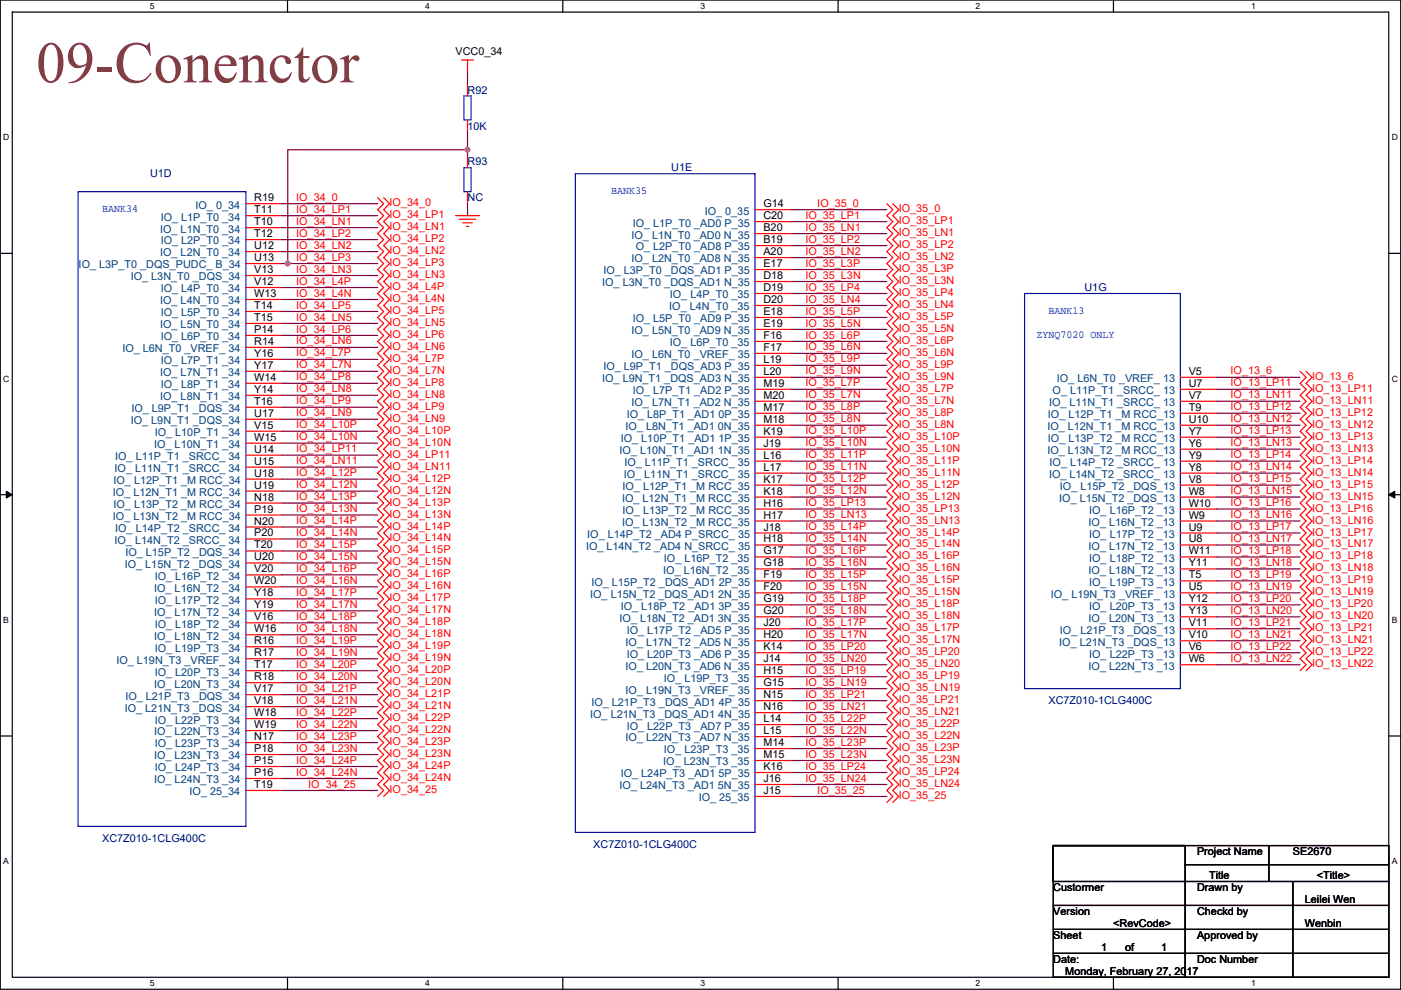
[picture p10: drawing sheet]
<svg xmlns="http://www.w3.org/2000/svg" width="297mm" height="210mm" viewBox="0 0 297 210" stroke-linecap="round" stroke-linejoin="round" font-family="sans-serif">
<defs><g id="words">
<text font-size="12.4" fill="#804040" x="7.7" y="17.5">09-Conenctor</text>
<g font-size="2.3">
<text x="96.6" y="11.7">VCC0_34</text>
<text x="53.9" y="45.2">T11</text>
<text x="53.9" y="47.8">T10</text>
<text x="53.9" y="42.7">R19</text>
<text x="161.9" y="43.9">G14</text>
<text x="161.9" y="46.5">C20</text>
<text x="53.9" y="50.3">T12</text>
<text x="53.9" y="52.8">U12</text>
<text x="161.9" y="49">B20</text>
<text x="161.9" y="51.6">B19</text>
<text x="53.9" y="57.9">V13</text>
<text x="53.9" y="55.4">U13</text>
<text x="161.9" y="54.1">A20</text>
<text x="161.9" y="56.6">E17</text>
<text x="161.9" y="59.2">D18</text>
<text x="53.9" y="60.5">V12</text>
<text x="53.9" y="65.5">T14</text>
<text x="53.9" y="63">W13</text>
<text x="161.9" y="61.7">D19</text>
<text x="161.9" y="64.3">D20</text>
<text x="53.9" y="70.6">P14</text>
<text x="53.9" y="68.1">T15</text>
<text x="161.9" y="69.3">E19</text>
<text x="161.9" y="71.9">F16</text>
<text x="161.9" y="66.8">E18</text>
<text x="53.9" y="73.2">R14</text>
<text x="53.9" y="75.7">Y16</text>
<text x="161.9" y="74.4">F17</text>
<text x="161.9" y="77">L19</text>
<text x="53.9" y="80.8">W14</text>
<text x="53.9" y="78.2">Y17</text>
<text x="53.9" y="83.3">Y14</text>
<text x="161.9" y="79.5">L20</text>
<text x="161.9" y="82">M19</text>
<text x="252" y="79.5">V5</text>
<text x="252" y="82">U7</text>
<text x="53.9" y="88.4">U17</text>
<text x="53.9" y="85.9">T16</text>
<text x="161.9" y="87.1">M17</text>
<text x="161.9" y="84.6">M20</text>
<text x="161.9" y="89.7">M18</text>
<text x="252" y="84.6">V7</text>
<text x="252" y="87.1">T9</text>
<text x="252" y="89.7">U10</text>
<text x="53.9" y="90.9">V15</text>
<text x="53.9" y="93.5">W15</text>
<text x="161.9" y="94.7">J19</text>
<text x="161.9" y="92.2">K19</text>
<text x="252" y="92.2">Y7</text>
<text x="252" y="94.7">Y6</text>
<text x="53.9" y="96">U14</text>
<text x="53.9" y="98.6">U15</text>
<text x="53.9" y="101.1">U18</text>
<text x="161.9" y="97.3">L16</text>
<text x="161.9" y="99.8">L17</text>
<text x="252" y="97.3">Y9</text>
<text x="252" y="99.8">Y8</text>
<text x="53.9" y="103.6">U19</text>
<text x="53.9" y="106.2">N18</text>
<text x="161.9" y="104.9">K18</text>
<text x="161.9" y="102.4">K17</text>
<text x="161.9" y="107.4">H16</text>
<text x="252" y="102.4">V8</text>
<text x="252" y="104.9">W8</text>
<text x="252" y="107.4">W10</text>
<text x="53.9" y="111.3">N20</text>
<text x="53.9" y="108.7">P19</text>
<text x="53.9" y="113.8">P20</text>
<text x="161.9" y="110">H17</text>
<text x="161.9" y="112.5">J18</text>
<text x="252" y="112.5">U9</text>
<text x="252" y="110">W9</text>
<text x="53.9" y="116.3">T20</text>
<text x="53.9" y="118.9">U20</text>
<text x="161.9" y="115.1">H18</text>
<text x="161.9" y="117.6">G17</text>
<text x="252" y="117.6">W11</text>
<text x="252" y="115.1">U8</text>
<text x="53.9" y="121.4">V20</text>
<text x="53.9" y="124">W20</text>
<text x="161.9" y="122.7">F19</text>
<text x="161.9" y="125.2">F20</text>
<text x="161.9" y="120.1">G18</text>
<text x="252" y="125.2">U5</text>
<text x="252" y="122.7">T5</text>
<text x="252" y="120.1">Y11</text>
<text x="53.9" y="126.5">Y18</text>
<text x="53.9" y="131.6">V16</text>
<text x="53.9" y="129">Y19</text>
<text x="161.9" y="130.3">G20</text>
<text x="161.9" y="127.8">G19</text>
<text x="252" y="127.8">Y12</text>
<text x="252" y="130.3">Y13</text>
<text x="53.9" y="136.7">R16</text>
<text x="53.9" y="134.1">W16</text>
<text x="161.9" y="132.8">J20</text>
<text x="161.9" y="137.9">K14</text>
<text x="161.9" y="135.4">H20</text>
<text x="252" y="132.8">V11</text>
<text x="252" y="135.4">V10</text>
<text x="252" y="137.9">V6</text>
<text x="53.9" y="139.2">R17</text>
<text x="53.9" y="141.7">T17</text>
<text x="161.9" y="140.5">J14</text>
<text x="161.9" y="143">H15</text>
<text x="252" y="140.5">W6</text>
<text x="53.9" y="146.8">V17</text>
<text x="53.9" y="149.4">V18</text>
<text x="53.9" y="144.3">R18</text>
<text x="161.9" y="148.1">N15</text>
<text x="161.9" y="145.5">G15</text>
<text x="53.9" y="151.9">W18</text>
<text x="53.9" y="154.4">W19</text>
<text x="161.9" y="153.2">L14</text>
<text x="161.9" y="150.6">N16</text>
<text x="161.9" y="155.7">L15</text>
<text x="53.9" y="157">N17</text>
<text x="53.9" y="159.5">P18</text>
<text x="161.9" y="158.2">M14</text>
<text x="161.9" y="160.8">M15</text>
<text x="53.9" y="162.1">P15</text>
<text x="53.9" y="164.6">P16</text>
<text x="53.9" y="167.1">T19</text>
<text x="161.9" y="165.9">J16</text>
<text x="161.9" y="163.3">K16</text>
<text x="161.9" y="168.4">J15</text>
<text x="253.8" y="181.4">Project Name</text>
<text x="274.1" y="181.4">SE2670</text>
<text x="223.3" y="189">Custormer</text>
<text x="253.8" y="189">Drawn by</text>
<text x="256.3" y="186.5">Title</text>
<text x="276.7" y="191.6">Leilei Wen</text>
<text x="279.2" y="186.5">&lt;Title&gt;</text>
<text x="223.3" y="194.1">Version</text>
<text x="236" y="196.6">&lt;RevCode&gt;</text>
<text x="253.8" y="194.1">Checkd by</text>
<text x="276.7" y="196.6">Wenbin</text>
<text x="223.3" y="199.2">Sheet</text>
<text x="233.5" y="201.7">1</text>
<text x="238.6" y="201.7">of</text>
<text x="246.2" y="201.7">1</text>
<text x="253.8" y="199.2">Approved by</text>
<text x="223.3" y="204.3">Date:</text>
<text x="225.9" y="206.8">Monday, February 27, 2017</text>
<text x="253.8" y="204.3">Doc Number</text>
</g>
<g font-size="2.3" fill="#000080">
<text x="99.1" y="19.9">R92</text>
<text x="99.1" y="27.5">10K</text>
<text x="99.1" y="35.1">R93</text>
<text x="31.8" y="37.6">U1D</text>
<text x="142.3" y="36.4">U1E</text>
<text x="99.1" y="42.7">NC</text>
<text x="229.9" y="61.8">U1G</text>
<text x="222.3" y="149.4">XC7Z010-1CLG400C</text>
<text x="21.7" y="178.6">XC7Z010-1CLG400C</text>
<text x="125.8" y="179.9">XC7Z010-1CLG400C</text>
</g>
<g font-size="2.3" fill="#00f">
<text x="129.6" y="41.2">BANK35</text>
<text x="21.7" y="45">BANK34</text>
<text x="219.8" y="71.7">ZYNQ7020 ONLY</text>
<text x="222.3" y="66.6">BANK13</text>
</g>
<g font-size="2.3" fill="#004080">
<text x="34.1" y="46.8">IO_ L1P_T0 _34</text>
<text x="41.5" y="44.2">IO_ 0_34</text>
<text x="149.4" y="45.5">IO_ 0_35</text>
<text x="33.9" y="49.3">IO_ L1N_T0 _34</text>
<text x="34.1" y="51.9">IO_ L2P_T0 _34</text>
<text x="133.9" y="50.6">IO_ L1N_T0 _AD0 N_35</text>
<text x="134.2" y="48">IO_ L1P_T0 _AD0 P_35</text>
<text x="134.8" y="53.1">O_ L2P_T0 _AD8 P_35</text>
<text x="16.7" y="56.9">IO_ L3P_T0 _DQS_PUDC_ B_34</text>
<text x="27.7" y="59.5">IO_ L3N_T0 _DQS_34</text>
<text x="33.9" y="54.4">IO_ L2N_T0 _34</text>
<text x="127.9" y="58.2">IO_ L3P_T0 _DQS_AD1 P_35</text>
<text x="133.9" y="55.7">IO_ L2N_T0 _AD8 N_35</text>
<text x="33.9" y="64.6">IO_ L4N_T0 _34</text>
<text x="34.1" y="62">IO_ L4P_T0 _34</text>
<text x="127.7" y="60.7">IO_ L3N_T0 _DQS_AD1 N_35</text>
<text x="141.9" y="65.8">IO_ L4N_T0 _35</text>
<text x="142" y="63.3">IO_ L4P_T0 _35</text>
<text x="33.9" y="69.6">IO_ L5N_T0 _34</text>
<text x="34.1" y="67.1">IO_ L5P_T0 _34</text>
<text x="133.9" y="70.9">IO_ L5N_T0 _AD9 N_35</text>
<text x="134.2" y="68.4">IO_ L5P_T0 _AD9 P_35</text>
<text x="25.9" y="74.7">IO_ L6N_T0 _VREF_ 34</text>
<text x="34.1" y="72.2">IO_ L6P_T0 _34</text>
<text x="34.1" y="77.3">IO_ L7P_T1 _34</text>
<text x="133.9" y="76">IO_ L6N_T0 _VREF_ 35</text>
<text x="142" y="73.4">IO_ L6P_T0 _35</text>
<text x="33.9" y="79.8">IO_ L7N_T1 _34</text>
<text x="34.1" y="82.3">IO_ L8P_T1 _34</text>
<text x="127.7" y="81.1">IO_ L9N_T1 _DQS_AD3 N_35</text>
<text x="127.9" y="78.5">IO_ L9P_T1 _DQS_AD3 P_35</text>
<text x="134.2" y="83.6">IO_ L7P_T1 _AD2 P_35</text>
<text x="223.2" y="83.6">O_ L11P_T1 _SRCC_ 13</text>
<text x="224.1" y="81.1">IO_ L6N_T0 _VREF_ 13</text>
<text x="27.7" y="90">IO_ L9N_T1 _DQS_34</text>
<text x="27.9" y="87.4">IO_ L9P_T1 _DQS_34</text>
<text x="33.9" y="84.9">IO_ L8N_T1 _34</text>
<text x="132.9" y="88.7">IO_ L8P_T1 _AD1 0P_35</text>
<text x="133.9" y="86.1">IO_ L7N_T1 _AD2 N_35</text>
<text x="222.2" y="88.7">IO_ L12P_T1 _M RCC_13</text>
<text x="222.4" y="86.1">IO_ L11N_T1 _SRCC_ 13</text>
<text x="32.7" y="95">IO_ L10N_T1 _34</text>
<text x="32.8" y="92.5">IO_ L10P_T1 _34</text>
<text x="131.6" y="93.8">IO_ L10P_T1 _AD1 1P_35</text>
<text x="132.6" y="91.2">IO_ L8N_T1 _AD1 0N_35</text>
<text x="222.1" y="91.2">IO_ L12N_T1 _M RCC_13</text>
<text x="222.2" y="93.8">IO_ L13P_T2 _M RCC_13</text>
<text x="24.3" y="100.1">IO_ L11N_T1 _SRCC_ 34</text>
<text x="24.4" y="97.6">IO_ L11P_T1 _SRCC_ 34</text>
<text x="131.4" y="96.3">IO_ L10N_T1 _AD1 1N_35</text>
<text x="132.2" y="101.4">IO_ L11N_T1 _SRCC_ 35</text>
<text x="132.4" y="98.8">IO_ L11P_T1 _SRCC_ 35</text>
<text x="222.1" y="96.3">IO_ L13N_T2 _M RCC_13</text>
<text x="222.4" y="101.4">IO_ L14N_T2 _SRCC_ 13</text>
<text x="222.5" y="98.8">IO_ L14P_T2 _SRCC_ 13</text>
<text x="23.9" y="105.2">IO_ L12N_T1 _M RCC_34</text>
<text x="24.1" y="102.7">IO_ L12P_T1 _M RCC_34</text>
<text x="24.1" y="107.7">IO_ L13P_T2 _M RCC_34</text>
<text x="131.9" y="106.5">IO_ L12N_T1 _M RCC_35</text>
<text x="132" y="103.9">IO_ L12P_T1 _M RCC_35</text>
<text x="224.6" y="106.5">IO_ L15N_T2 _DQS_13</text>
<text x="224.7" y="103.9">IO_ L15P_T2 _DQS_13</text>
<text x="23.9" y="110.3">IO_ L13N_T2 _M RCC_34</text>
<text x="24.4" y="112.8">IO_ L14P_T2 _SRCC_ 34</text>
<text x="131.9" y="111.5">IO_ L13N_T2 _M RCC_35</text>
<text x="132" y="109">IO_ L13P_T2 _M RCC_35</text>
<text x="230.8" y="111.5">IO_ L16N_T2 _13</text>
<text x="230.9" y="109">IO_ L16P_T2 _13</text>
<text x="24.3" y="115.4">IO_ L14N_T2 _SRCC_ 34</text>
<text x="26.6" y="117.9">IO_ L15P_T2 _DQS_34</text>
<text x="124.2" y="116.6">IO_ L14N_T2 _AD4 N_SRCC_ 35</text>
<text x="124.5" y="114.1">IO_ L14P_T2 _AD4 P_SRCC_ 35</text>
<text x="140.8" y="119.2">IO_ L16P_T2 _35</text>
<text x="230.8" y="116.6">IO_ L17N_T2 _13</text>
<text x="230.9" y="114.1">IO_ L17P_T2 _13</text>
<text x="230.9" y="119.2">IO_ L18P_T2 _13</text>
<text x="26.5" y="120.4">IO_ L15N_T2 _DQS_34</text>
<text x="32.7" y="125.5">IO_ L16N_T2 _34</text>
<text x="32.8" y="123">IO_ L16P_T2 _34</text>
<text x="125.4" y="124.2">IO_ L15P_T2 _DQS_AD1 2P_35</text>
<text x="140.6" y="121.7">IO_ L16N_T2 _35</text>
<text x="230.8" y="121.7">IO_ L18N_T2 _13</text>
<text x="230.9" y="124.2">IO_ L19P_T3 _13</text>
<text x="32.7" y="130.6">IO_ L17N_T2 _34</text>
<text x="32.8" y="128.1">IO_ L17P_T2 _34</text>
<text x="125.1" y="126.8">IO_ L15N_T2 _DQS_AD1 2N_35</text>
<text x="131.4" y="131.9">IO_ L18N_T2 _AD1 3N_35</text>
<text x="131.6" y="129.3">IO_ L18P_T2 _AD1 3P_35</text>
<text x="222.8" y="126.8">IO_ L19N_T3 _VREF_ 13</text>
<text x="230.8" y="131.9">IO_ L20N_T3 _13</text>
<text x="230.9" y="129.3">IO_ L20P_T3 _13</text>
<text x="32.7" y="135.7">IO_ L18N_T2 _34</text>
<text x="32.8" y="133.1">IO_ L18P_T2 _34</text>
<text x="132.6" y="136.9">IO_ L17N_T2 _AD5 N_35</text>
<text x="132.9" y="134.4">IO_ L17P_T2 _AD5 P_35</text>
<text x="224.6" y="136.9">IO_ L21N_T3 _DQS_13</text>
<text x="224.7" y="134.4">IO_ L21P_T3 _DQS_13</text>
<text x="24.7" y="140.8">IO_ L19N_T3 _VREF_ 34</text>
<text x="32.8" y="138.2">IO_ L19P_T3 _34</text>
<text x="32.8" y="143.3">IO_ L20P_T3 _34</text>
<text x="132.6" y="142">IO_ L20N_T3 _AD6 N_35</text>
<text x="132.9" y="139.5">IO_ L20P_T3 _AD6 P_35</text>
<text x="230.8" y="142">IO_ L22N_T3 _13</text>
<text x="230.9" y="139.5">IO_ L22P_T3 _13</text>
<text x="26.6" y="148.4">IO_ L21P_T3 _DQS_34</text>
<text x="32.7" y="145.8">IO_ L20N_T3 _34</text>
<text x="125.4" y="149.6">IO_ L21P_T3 _DQS_AD1 4P_35</text>
<text x="132.6" y="147.1">IO_ L19N_T3 _VREF_ 35</text>
<text x="140.8" y="144.6">IO_ L19P_T3 _35</text>
<text x="26.5" y="150.9">IO_ L21N_T3 _DQS_34</text>
<text x="32.7" y="156">IO_ L22N_T3 _34</text>
<text x="32.8" y="153.5">IO_ L22P_T3 _34</text>
<text x="125.1" y="152.2">IO_ L21N_T3 _DQS_AD1 4N_35</text>
<text x="132.9" y="154.7">IO_ L22P_T3 _AD7 P_35</text>
<text x="32.7" y="161.1">IO_ L23N_T3 _34</text>
<text x="32.8" y="158.5">IO_ L23P_T3 _34</text>
<text x="132.6" y="157.3">IO_ L22N_T3 _AD7 N_35</text>
<text x="140.8" y="159.8">IO_ L23P_T3 _35</text>
<text x="32.7" y="166.2">IO_ L24N_T3 _34</text>
<text x="32.8" y="163.6">IO_ L24P_T3 _34</text>
<text x="131.4" y="167.4">IO_ L24N_T3 _AD1 5N_35</text>
<text x="131.6" y="164.9">IO_ L24P_T3 _AD1 5P_35</text>
<text x="140.6" y="162.3">IO_ L23N_T3 _35</text>
<text x="40.2" y="168.7">IO_ 25_34</text>
<text x="148.1" y="170">IO_ 25_35</text>
</g>
<g font-size="2.3" fill="#f00">
<text x="62.8" y="42.6">IO_34_0</text>
<text x="62.8" y="45.1">IO_34_LP1</text>
<text x="62.8" y="47.7">IO_34_LN1</text>
<text x="82.6" y="43.7">IO_34_0</text>
<text x="82.6" y="46.3">IO_34_LP1</text>
<text x="170.7" y="46.4">IO_35_LP1</text>
<text x="173.3" y="43.9">IO_35_0</text>
<text x="190.6" y="45">IO_35_0</text>
<text x="190.6" y="47.5">IO_35_LP1</text>
<text x="62.8" y="50.2">IO_34_LP2</text>
<text x="62.8" y="52.7">IO_34_LN2</text>
<text x="82.6" y="48.8">IO_34_LN1</text>
<text x="82.6" y="51.4">IO_34_LP2</text>
<text x="82.6" y="53.9">IO_34_LN2</text>
<text x="170.7" y="48.9">IO_35_LN1</text>
<text x="170.7" y="51.5">IO_35_LP2</text>
<text x="190.6" y="52.6">IO_35_LP2</text>
<text x="190.6" y="50.1">IO_35_LN1</text>
<text x="62.8" y="57.8">IO_34_LN3</text>
<text x="62.8" y="55.3">IO_34_LP3</text>
<text x="82.6" y="56.4">IO_34_LP3</text>
<text x="82.6" y="59">IO_34_LN3</text>
<text x="170.7" y="54">IO_35_LN2</text>
<text x="170.7" y="56.6">IO_35_L3P</text>
<text x="170.7" y="59.1">IO_35_L3N</text>
<text x="190.6" y="57.7">IO_35_L3P</text>
<text x="190.6" y="55.2">IO_35_LN2</text>
<text x="62.8" y="60.4">IO_34_L4P</text>
<text x="62.8" y="62.9">IO_34_L4N</text>
<text x="62.8" y="65.4">IO_34_LP5</text>
<text x="82.6" y="61.5">IO_34_L4P</text>
<text x="82.6" y="64.1">IO_34_L4N</text>
<text x="170.7" y="61.6">IO_35_LP4</text>
<text x="170.7" y="64.2">IO_35_LN4</text>
<text x="190.6" y="62.8">IO_35_LP4</text>
<text x="190.6" y="60.2">IO_35_L3N</text>
<text x="190.6" y="65.3">IO_35_LN4</text>
<text x="62.8" y="68">IO_34_LN5</text>
<text x="62.8" y="70.5">IO_34_LP6</text>
<text x="82.6" y="66.6">IO_34_LP5</text>
<text x="82.6" y="71.7">IO_34_LP6</text>
<text x="82.6" y="69.1">IO_34_LN5</text>
<text x="170.7" y="66.7">IO_35_L5P</text>
<text x="170.7" y="69.3">IO_35_L5N</text>
<text x="170.7" y="71.8">IO_35_L6P</text>
<text x="190.6" y="67.9">IO_35_L5P</text>
<text x="190.6" y="70.4">IO_35_L5N</text>
<text x="62.8" y="73.1">IO_34_LN6</text>
<text x="62.8" y="75.6">IO_34_L7P</text>
<text x="82.6" y="76.8">IO_34_L7P</text>
<text x="82.6" y="74.2">IO_34_LN6</text>
<text x="170.7" y="76.9">IO_35_L9P</text>
<text x="170.7" y="74.3">IO_35_L6N</text>
<text x="190.6" y="72.9">IO_35_L6P</text>
<text x="190.6" y="75.5">IO_35_L6N</text>
<text x="62.8" y="78.1">IO_34_L7N</text>
<text x="62.8" y="80.7">IO_34_LP8</text>
<text x="62.8" y="83.2">IO_34_LN8</text>
<text x="82.6" y="81.8">IO_34_LP8</text>
<text x="82.6" y="79.3">IO_34_L7N</text>
<text x="170.7" y="82">IO_35_L7P</text>
<text x="170.7" y="79.4">IO_35_L9N</text>
<text x="190.6" y="83.1">IO_35_L7P</text>
<text x="190.6" y="78">IO_35_L9P</text>
<text x="190.6" y="80.6">IO_35_L9N</text>
<text x="260.9" y="79.4">IO_13_6</text>
<text x="260.9" y="82">IO_13_LP11</text>
<text x="278.2" y="80.6">IO_13_6</text>
<text x="278.2" y="83.1">IO_13_LP11</text>
<text x="62.8" y="85.8">IO_34_LP9</text>
<text x="62.8" y="88.3">IO_34_LN9</text>
<text x="82.6" y="86.9">IO_34_LP9</text>
<text x="82.6" y="84.4">IO_34_LN8</text>
<text x="82.6" y="89.5">IO_34_LN9</text>
<text x="170.7" y="87">IO_35_L8P</text>
<text x="170.7" y="89.6">IO_35_L8N</text>
<text x="170.7" y="84.5">IO_35_L7N</text>
<text x="190.6" y="88.2">IO_35_L8P</text>
<text x="190.6" y="85.6">IO_35_L7N</text>
<text x="260.9" y="84.5">IO_13_LN11</text>
<text x="260.9" y="87">IO_13_LP12</text>
<text x="260.9" y="89.6">IO_13_LN12</text>
<text x="278.2" y="88.2">IO_13_LP12</text>
<text x="278.2" y="85.6">IO_13_LN11</text>
<text x="62.8" y="90.8">IO_34_L10P</text>
<text x="62.8" y="93.4">IO_34_L10N</text>
<text x="62.8" y="95.9">IO_34_LP11</text>
<text x="82.6" y="92">IO_34_L10P</text>
<text x="82.6" y="94.5">IO_34_L10N</text>
<text x="170.7" y="92.1">IO_35_L10P</text>
<text x="170.7" y="94.7">IO_35_L10N</text>
<text x="190.6" y="93.3">IO_35_L10P</text>
<text x="190.6" y="90.7">IO_35_L8N</text>
<text x="190.6" y="95.8">IO_35_L10N</text>
<text x="260.9" y="92.1">IO_13_LP13</text>
<text x="260.9" y="94.7">IO_13_LN13</text>
<text x="278.2" y="93.3">IO_13_LP13</text>
<text x="278.2" y="90.7">IO_13_LN12</text>
<text x="278.2" y="95.8">IO_13_LN13</text>
<text x="62.8" y="98.5">IO_34_LN11</text>
<text x="62.8" y="101">IO_34_L12P</text>
<text x="82.6" y="97.1">IO_34_LP11</text>
<text x="82.6" y="99.6">IO_34_LN11</text>
<text x="170.7" y="97.2">IO_35_L11P</text>
<text x="170.7" y="99.7">IO_35_L11N</text>
<text x="190.6" y="98.3">IO_35_L11P</text>
<text x="190.6" y="100.9">IO_35_L11N</text>
<text x="260.9" y="97.2">IO_13_LP14</text>
<text x="260.9" y="99.7">IO_13_LN14</text>
<text x="278.2" y="98.3">IO_13_LP14</text>
<text x="278.2" y="100.9">IO_13_LN14</text>
<text x="62.8" y="103.5">IO_34_L12N</text>
<text x="62.8" y="106.1">IO_34_L13P</text>
<text x="82.6" y="102.2">IO_34_L12P</text>
<text x="82.6" y="107.2">IO_34_L13P</text>
<text x="82.6" y="104.7">IO_34_L12N</text>
<text x="170.7" y="102.3">IO_35_L12P</text>
<text x="170.7" y="104.8">IO_35_L12N</text>
<text x="170.7" y="107.4">IO_35_LP13</text>
<text x="190.6" y="103.4">IO_35_L12P</text>
<text x="190.6" y="106">IO_35_L12N</text>
<text x="260.9" y="102.3">IO_13_LP15</text>
<text x="260.9" y="104.8">IO_13_LN15</text>
<text x="260.9" y="107.4">IO_13_LP16</text>
<text x="278.2" y="103.4">IO_13_LP15</text>
<text x="278.2" y="106">IO_13_LN15</text>
<text x="62.8" y="108.6">IO_34_L13N</text>
<text x="62.8" y="111.2">IO_34_L14P</text>
<text x="62.8" y="113.7">IO_34_L14N</text>
<text x="82.6" y="112.3">IO_34_L14P</text>
<text x="82.6" y="109.8">IO_34_L13N</text>
<text x="170.7" y="109.9">IO_35_LN13</text>
<text x="170.7" y="112.4">IO_35_L14P</text>
<text x="190.6" y="108.5">IO_35_LP13</text>
<text x="190.6" y="113.6">IO_35_L14P</text>
<text x="190.6" y="111">IO_35_LN13</text>
<text x="260.9" y="109.9">IO_13_LN16</text>
<text x="260.9" y="112.4">IO_13_LP17</text>
<text x="278.2" y="108.5">IO_13_LP16</text>
<text x="278.2" y="113.6">IO_13_LP17</text>
<text x="278.2" y="111">IO_13_LN16</text>
<text x="62.8" y="116.2">IO_34_L15P</text>
<text x="62.8" y="118.8">IO_34_L15N</text>
<text x="82.6" y="117.4">IO_34_L15P</text>
<text x="82.6" y="114.9">IO_34_L14N</text>
<text x="82.6" y="119.9">IO_34_L15N</text>
<text x="170.7" y="117.5">IO_35_L16P</text>
<text x="170.7" y="115">IO_35_L14N</text>
<text x="190.6" y="118.7">IO_35_L16P</text>
<text x="190.6" y="116.1">IO_35_L14N</text>
<text x="260.9" y="115">IO_13_LN17</text>
<text x="260.9" y="117.5">IO_13_LP18</text>
<text x="278.2" y="118.7">IO_13_LP18</text>
<text x="278.2" y="116.1">IO_13_LN17</text>
<text x="62.8" y="121.3">IO_34_L16P</text>
<text x="62.8" y="123.9">IO_34_L16N</text>
<text x="82.6" y="122.5">IO_34_L16P</text>
<text x="82.6" y="125">IO_34_L16N</text>
<text x="170.7" y="122.6">IO_35_L15P</text>
<text x="170.7" y="125.1">IO_35_L15N</text>
<text x="170.7" y="120.1">IO_35_L16N</text>
<text x="190.6" y="123.7">IO_35_L15P</text>
<text x="190.6" y="121.2">IO_35_L16N</text>
<text x="260.9" y="120.1">IO_13_LN18</text>
<text x="260.9" y="122.6">IO_13_LP19</text>
<text x="260.9" y="125.1">IO_13_LN19</text>
<text x="278.2" y="123.7">IO_13_LP19</text>
<text x="278.2" y="121.2">IO_13_LN18</text>
<text x="62.8" y="126.4">IO_34_L17P</text>
<text x="62.8" y="128.9">IO_34_L17N</text>
<text x="62.8" y="131.5">IO_34_L18P</text>
<text x="82.6" y="127.6">IO_34_L17P</text>
<text x="82.6" y="130.1">IO_34_L17N</text>
<text x="170.7" y="127.7">IO_35_L18P</text>
<text x="170.7" y="130.2">IO_35_L18N</text>
<text x="190.6" y="128.8">IO_35_L18P</text>
<text x="190.6" y="126.3">IO_35_L15N</text>
<text x="190.6" y="131.4">IO_35_L18N</text>
<text x="260.9" y="127.7">IO_13_LP20</text>
<text x="260.9" y="130.2">IO_13_LN20</text>
<text x="278.2" y="128.8">IO_13_LP20</text>
<text x="278.2" y="126.3">IO_13_LN19</text>
<text x="278.2" y="131.4">IO_13_LN20</text>
<text x="62.8" y="134">IO_34_L18N</text>
<text x="62.8" y="136.6">IO_34_L19P</text>
<text x="82.6" y="132.6">IO_34_L18P</text>
<text x="82.6" y="137.7">IO_34_L19P</text>
<text x="82.6" y="135.2">IO_34_L18N</text>
<text x="170.7" y="137.8">IO_35_LP20</text>
<text x="170.7" y="135.3">IO_35_L17N</text>
<text x="170.7" y="132.8">IO_35_L17P</text>
<text x="190.6" y="133.9">IO_35_L17P</text>
<text x="190.6" y="136.4">IO_35_L17N</text>
<text x="260.9" y="132.8">IO_13_LP21</text>
<text x="260.9" y="135.3">IO_13_LN21</text>
<text x="260.9" y="137.8">IO_13_LP22</text>
<text x="278.2" y="133.9">IO_13_LP21</text>
<text x="278.2" y="136.4">IO_13_LN21</text>
<text x="62.8" y="139.1">IO_34_L19N</text>
<text x="62.8" y="141.6">IO_34_L20P</text>
<text x="82.6" y="142.8">IO_34_L20P</text>
<text x="82.6" y="140.3">IO_34_L19N</text>
<text x="170.7" y="142.9">IO_35_LP19</text>
<text x="170.7" y="140.4">IO_35_LN20</text>
<text x="190.6" y="139">IO_35_LP20</text>
<text x="190.6" y="141.5">IO_35_LN20</text>
<text x="260.9" y="140.4">IO_13_LN22</text>
<text x="278.2" y="139">IO_13_LP22</text>
<text x="278.2" y="141.5">IO_13_LN22</text>
<text x="62.8" y="144.2">IO_34_L20N</text>
<text x="62.8" y="146.7">IO_34_L21P</text>
<text x="62.8" y="149.3">IO_34_L21N</text>
<text x="82.6" y="147.9">IO_34_L21P</text>
<text x="82.6" y="145.3">IO_34_L20N</text>
<text x="170.7" y="145.5">IO_35_LN19</text>
<text x="170.7" y="148">IO_35_LP21</text>
<text x="190.6" y="144.1">IO_35_LP19</text>
<text x="190.6" y="149.1">IO_35_LP21</text>
<text x="190.6" y="146.6">IO_35_LN19</text>
<text x="62.8" y="151.8">IO_34_L22P</text>
<text x="62.8" y="154.3">IO_34_L22N</text>
<text x="82.6" y="153">IO_34_L22P</text>
<text x="82.6" y="150.4">IO_34_L21N</text>
<text x="82.6" y="155.5">IO_34_L22N</text>
<text x="170.7" y="150.5">IO_35_LN21</text>
<text x="170.7" y="153.1">IO_35_L22P</text>
<text x="170.7" y="155.6">IO_35_L22N</text>
<text x="190.6" y="154.2">IO_35_L22P</text>
<text x="190.6" y="151.7">IO_35_LN21</text>
<text x="62.8" y="156.9">IO_34_L23P</text>
<text x="62.8" y="159.4">IO_34_L23N</text>
<text x="62.8" y="162">IO_34_L24P</text>
<text x="82.6" y="158">IO_34_L23P</text>
<text x="82.6" y="160.6">IO_34_L23N</text>
<text x="170.7" y="158.2">IO_35_L23P</text>
<text x="170.7" y="160.7">IO_35_L23N</text>
<text x="190.6" y="159.3">IO_35_L23P</text>
<text x="190.6" y="156.8">IO_35_L22N</text>
<text x="190.6" y="161.8">IO_35_L23N</text>
<text x="62.8" y="164.5">IO_34_L24N</text>
<text x="65.3" y="167">IO_34_25</text>
<text x="82.6" y="163.1">IO_34_L24P</text>
<text x="82.6" y="165.7">IO_34_L24N</text>
<text x="170.7" y="163.2">IO_35_LP24</text>
<text x="170.7" y="165.8">IO_35_LN24</text>
<text x="190.6" y="164.4">IO_35_LP24</text>
<text x="190.6" y="166.9">IO_35_LN24</text>
<text x="82.6" y="168.2">IO_34_25</text>
<text x="173.3" y="168.3">IO_35_25</text>
<text x="190.6" y="169.5">IO_35_25</text>
</g>
<g font-size="1.8">
<text x="31.8" y="1.9">5</text>
<text x="90.1" y="1.9">4</text>
<text x="148.5" y="1.9">3</text>
<text x="206.9" y="1.9">2</text>
<text x="265.2" y="1.9">1</text>
<text x=".7" y="29.8">D</text>
<text x="295.1" y="29.8">D</text>
<text x=".7" y="81">C</text>
<text x="295.1" y="81">C</text>
<text x=".7" y="132.1">B</text>
<text x="295.1" y="132.1">B</text>
<text x=".7" y="183.3">A</text>
<text x="295.1" y="183.3">A</text>
<text x="31.8" y="209.2">5</text>
<text x="90.1" y="209.2">4</text>
<text x="148.5" y="209.2">3</text>
<text x="206.9" y="209.2">2</text>
<text x="265.2" y="209.2">1</text>
</g>
</g></defs>
<path d="M.1 0h296.9v209.8h-296.9zM2.6 2.6h291.8v204.7h-291.8z" fill="none" stroke="#000" stroke-width=".25"/>
<g fill="#fff">
<path d="M31.8 .3h1v2h-1z"/>
<path d="M31.8 207.5h1v2.1h-1z"/>
</g>
<path d="M61 0v2.6M61 207.3v2.5" fill="none" stroke="#000" stroke-width=".25"/>
<g fill="#fff">
<path d="M90.1 .3h1v2h-1z"/>
<path d="M90.1 207.5h1v2.1h-1z"/>
</g>
<path d="M119.3 0v2.6M119.3 207.3v2.5" fill="none" stroke="#000" stroke-width=".25"/>
<g fill="#fff">
<path d="M148.5 .3h1v2h-1z"/>
<path d="M148.5 207.5h1v2.1h-1z"/>
</g>
<path d="M177.7 0v2.6M177.7 207.3v2.5" fill="none" stroke="#000" stroke-width=".25"/>
<g fill="#fff">
<path d="M206.9 .3h1v2h-1z"/>
<path d="M206.9 207.5h1v2.1h-1z"/>
</g>
<path d="M236.1 0v2.6M236.1 207.3v2.5" fill="none" stroke="#000" stroke-width=".25"/>
<g fill="#fff">
<path d="M265.2 .3h1v2h-1z"/>
<path d="M265.2 207.5h1v2.1h-1z"/>
<path d="M.7 28.2h1.3v2h-1.3z"/>
<path d="M295.1 28.2h1.3v2h-1.3z"/>
<path d="M.7 79.3h1.3v2.1h-1.3z"/>
<path d="M295.1 79.3h1.3v2.1h-1.3z"/>
</g>
<path d="M.1 53.7h2.5M294.4 53.7h2.6" fill="none" stroke="#000" stroke-width=".25"/>
<g fill="#fff">
<path d="M.7 130.5h1.2v2h-1.2z"/>
<path d="M295.1 130.5h1.2v2h-1.2z"/>
</g>
<path d="M.1 104.9h2.5M294.4 104.9h2.6" fill="none" stroke="#000" stroke-width=".25"/>
<path d="M1.3 104.2l1.3 .7-1.3 .7zM294.4 104.9l1.3-.7v1.4z" fill="#000" stroke="#000" stroke-width=".21"/>
<g fill="#fff">
<path d="M.7 181.7h1.2v2h-1.2z"/>
<path d="M295.1 181.7h1.2v2h-1.2z"/>
</g>
<path d="M.1 156.1h2.5M294.4 156.1h2.6M223.3 179.3h71.1v7.7h-71.1zM269 179.3v7.7M223.3 192h71.1M223.3 197.1h71.1M251.3 183.4h43.1M274.1 187v15.2h20.3M294.4 187v20.3h-20.3M223.3 202.2v-22.9h28v28M223.3 202.2h50.8v5.1h-50.8z" fill="none" stroke="#000" stroke-width=".25"/>
<g fill="none" stroke="#f00" stroke-width=".25">
<path d="M97.9 12.7h2.5M99.1 12.7v2.6M99.1 17.8v2.5M99.1 25.4v2.6M99.1 33v2.6M52.1 43.2h7.7M52.1 45.7h7.7M52.1 48.3h7.7M52.1 50.8h7.7M52.1 53.4h7.7M52.1 55.9h7.7M52.1 58.4h7.7"/>
<path d="M80.1 41.9l1.2 1.3-1.2 1.3 1.2 1.2-1.2 1.3 1.2 1.3-1.2 1.3 1.2 1.2-1.2 1.3 1.2 1.3-1.2 1.2 1.2 1.3-1.2 1.3 1.2 1.2-1.2 1.3 1.2 1.3-1.2 1.3 1.2 1.2-1.2 1.3 1.2 1.3-1.2 1.2 1.2 1.3-1.2 1.3 1.2 1.2-1.2 1.3 1.2 1.3-1.2 1.3 1.2 1.2-1.2 1.3 1.2 1.3-1.2 1.2 1.2 1.3-1.2 1.3 1.2 1.2-1.2 1.3 1.2 1.3-1.2 1.3 1.2 1.2-1.2 1.3 1.2 1.3-1.2 1.2 1.2 1.3-1.2 1.3 1.2 1.2-1.2 1.3 1.2 1.3-1.2 1.3 1.2 1.2-1.2 1.3 1.2 1.3-1.2 1.2 1.2 1.3-1.2 1.3 1.2 1.2-1.2 1.3 1.2 1.3-1.2 1.3 1.2 1.2-1.2 1.3 1.2 1.3-1.2 1.2 1.2 1.3-1.2 1.3 1.2 1.2-1.2 1.3 1.2 1.3-1.2 1.3 1.2 1.2-1.2 1.3 1.2 1.3-1.2 1.2 1.2 1.3-1.2 1.3 1.2 1.2-1.2 1.3 1.2 1.3-1.2 1.3 1.2 1.2-1.2 1.3 1.2 1.3-1.2 1.2 1.2 1.3-1.2 1.3 1.2 1.2-1.2 1.3 1.2 1.3-1.2 1.3 1.2 1.2-1.2 1.3 1.2 1.3-1.2 1.2 1.2 1.3-1.2 1.3 1.2 1.2-1.2 1.3 1.2 1.3-1.2 1.3 1.2 1.2-1.2 1.3 1.2 1.3-1.2 1.2M81.3 41.9l1.3 1.3-1.3 1.3 1.3 1.2-1.3 1.3 1.3 1.3-1.3 1.3 1.3 1.2-1.3 1.3 1.3 1.3-1.3 1.2 1.3 1.3-1.3 1.3 1.3 1.2-1.3 1.3 1.3 1.3-1.3 1.3 1.3 1.2-1.3 1.3 1.3 1.3-1.3 1.2 1.3 1.3-1.3 1.3 1.3 1.2-1.3 1.3 1.3 1.3-1.3 1.3 1.3 1.2-1.3 1.3 1.3 1.3-1.3 1.2 1.3 1.3-1.3 1.3 1.3 1.2-1.3 1.3 1.3 1.3-1.3 1.3 1.3 1.2-1.3 1.3 1.3 1.3-1.3 1.2 1.3 1.3-1.3 1.3 1.3 1.2-1.3 1.3 1.3 1.3-1.3 1.3 1.3 1.2-1.3 1.3 1.3 1.3-1.3 1.2 1.3 1.3-1.3 1.3 1.3 1.2-1.3 1.3 1.3 1.3-1.3 1.3 1.3 1.2-1.3 1.3 1.3 1.3-1.3 1.2 1.3 1.3-1.3 1.3 1.3 1.2-1.3 1.3 1.3 1.3-1.3 1.3 1.3 1.2-1.3 1.3 1.3 1.3-1.3 1.2 1.3 1.3-1.3 1.3 1.3 1.2-1.3 1.3 1.3 1.3-1.3 1.3 1.3 1.2-1.3 1.3 1.3 1.3-1.3 1.2 1.3 1.3-1.3 1.3 1.3 1.2-1.3 1.3 1.3 1.3-1.3 1.3 1.3 1.2-1.3 1.3 1.3 1.3-1.3 1.2 1.3 1.3-1.3 1.3 1.3 1.2-1.3 1.3 1.3 1.3-1.3 1.3 1.3 1.2-1.3 1.3 1.3 1.3-1.3 1.2M96.6 45.7h5.1M97.3 46.5h3.6M98.1 47.3h2M98.9 48h.5M99.1 40.7v2.5M160.1 44.5h7.6M160.1 47h7.6M160.1 49.6h7.6M160.1 52.1h7.6M160.1 54.6h7.6"/>
<path d="M160.1 57.2h7.6M160.1 59.7h7.6M188 43.2l1.3 1.3-1.3 1.2 1.3 1.3-1.3 1.3 1.3 1.3-1.3 1.2 1.3 1.3-1.3 1.3 1.3 1.2-1.3 1.3 1.3 1.3-1.3 1.2 1.3 1.3-1.3 1.3 1.3 1.3-1.3 1.2 1.3 1.3-1.3 1.3 1.3 1.2-1.3 1.3 1.3 1.3-1.3 1.2 1.3 1.3-1.3 1.3 1.3 1.3-1.3 1.2 1.3 1.3-1.3 1.3 1.3 1.2-1.3 1.3 1.3 1.3-1.3 1.2 1.3 1.3-1.3 1.3 1.3 1.3-1.3 1.2 1.3 1.3-1.3 1.3 1.3 1.2-1.3 1.3 1.3 1.3-1.3 1.2 1.3 1.3-1.3 1.3 1.3 1.3-1.3 1.2 1.3 1.3-1.3 1.3 1.3 1.2-1.3 1.3 1.3 1.3-1.3 1.2 1.3 1.3-1.3 1.3 1.3 1.3-1.3 1.2 1.3 1.3-1.3 1.3 1.3 1.2-1.3 1.3 1.3 1.3-1.3 1.2 1.3 1.3-1.3 1.3 1.3 1.3-1.3 1.2 1.3 1.3-1.3 1.3 1.3 1.2-1.3 1.3 1.3 1.3-1.3 1.2 1.3 1.3-1.3 1.3 1.3 1.3-1.3 1.2 1.3 1.3-1.3 1.3 1.3 1.2-1.3 1.3 1.3 1.3-1.3 1.2 1.3 1.3-1.3 1.3 1.3 1.3-1.3 1.2 1.3 1.3-1.3 1.3 1.3 1.2-1.3 1.3 1.3 1.3-1.3 1.2 1.3 1.3-1.3 1.3 1.3 1.3-1.3 1.2 1.3 1.3-1.3 1.3 1.3 1.2-1.3 1.3M189.3 43.2l1.3 1.3-1.3 1.2 1.3 1.3-1.3 1.3 1.3 1.3-1.3 1.2 1.3 1.3-1.3 1.3 1.3 1.2-1.3 1.3 1.3 1.3-1.3 1.2 1.3 1.3-1.3 1.3 1.3 1.3-1.3 1.2 1.3 1.3-1.3 1.3 1.3 1.2-1.3 1.3 1.3 1.3-1.3 1.2 1.3 1.3-1.3 1.3 1.3 1.3-1.3 1.2 1.3 1.3-1.3 1.3 1.3 1.2-1.3 1.3 1.3 1.3-1.3 1.2 1.3 1.3-1.3 1.3 1.3 1.3-1.3 1.2 1.3 1.3-1.3 1.3 1.3 1.2-1.3 1.3 1.3 1.3-1.3 1.2 1.3 1.3-1.3 1.3 1.3 1.3-1.3 1.2 1.3 1.3-1.3 1.3 1.3 1.2-1.3 1.3 1.3 1.3-1.3 1.2 1.3 1.3-1.3 1.3 1.3 1.3-1.3 1.2 1.3 1.3-1.3 1.3 1.3 1.2-1.3 1.3 1.3 1.3-1.3 1.2 1.3 1.3-1.3 1.3 1.3 1.3-1.3 1.2 1.3 1.3-1.3 1.3 1.3 1.2-1.3 1.3 1.3 1.3-1.3 1.2 1.3 1.3-1.3 1.3 1.3 1.3-1.3 1.2 1.3 1.3-1.3 1.3 1.3 1.2-1.3 1.3 1.3 1.3-1.3 1.2 1.3 1.3-1.3 1.3 1.3 1.3-1.3 1.2 1.3 1.3-1.3 1.3 1.3 1.2-1.3 1.3 1.3 1.3-1.3 1.2 1.3 1.3-1.3 1.3 1.3 1.3-1.3 1.2 1.3 1.3-1.3 1.3 1.3 1.2-1.3 1.3M52.1 61h7.7M52.1 63.5h7.7M52.1 66.1h7.7M52.1 68.6h7.7M52.1 71.1h7.7M52.1 73.7h7.7M52.1 76.2h7.7M52.1 78.8h7.7"/>
<path d="M160.1 62.3h7.6M160.1 64.8h7.6M160.1 67.3h7.6M160.1 69.9h7.6M160.1 72.4h7.6M160.1 75h7.6M160.1 77.5h7.6M275.7 78.8l1.2 1.2-1.2 1.3 1.2 1.3-1.2 1.2 1.2 1.3-1.2 1.3 1.2 1.3-1.2 1.2 1.2 1.3-1.2 1.3 1.2 1.2-1.2 1.3 1.2 1.3-1.2 1.2 1.2 1.3-1.2 1.3 1.2 1.3-1.2 1.2 1.2 1.3-1.2 1.3 1.2 1.2-1.2 1.3 1.2 1.3-1.2 1.2 1.2 1.3-1.2 1.3 1.2 1.3-1.2 1.2 1.2 1.3-1.2 1.3 1.2 1.2-1.2 1.3 1.2 1.3-1.2 1.2 1.2 1.3-1.2 1.3 1.2 1.3-1.2 1.2 1.2 1.3-1.2 1.3 1.2 1.2-1.2 1.3 1.2 1.3-1.2 1.2 1.2 1.3-1.2 1.3 1.2 1.3-1.2 1.2 1.2 1.3-1.2 1.3M276.9 78.8l1.3 1.2-1.3 1.3 1.3 1.3-1.3 1.2 1.3 1.3-1.3 1.3 1.3 1.3-1.3 1.2 1.3 1.3-1.3 1.3 1.3 1.2-1.3 1.3 1.3 1.3-1.3 1.2 1.3 1.3-1.3 1.3 1.3 1.3-1.3 1.2 1.3 1.3-1.3 1.3 1.3 1.2-1.3 1.3 1.3 1.3-1.3 1.2 1.3 1.3-1.3 1.3 1.3 1.3-1.3 1.2 1.3 1.3-1.3 1.3 1.3 1.2-1.3 1.3 1.3 1.3-1.3 1.2 1.3 1.3-1.3 1.3 1.3 1.3-1.3 1.2 1.3 1.3-1.3 1.3 1.3 1.2-1.3 1.3 1.3 1.3-1.3 1.2 1.3 1.3-1.3 1.3 1.3 1.3-1.3 1.2 1.3 1.3-1.3 1.3M52.1 81.3h7.7M52.1 83.8h7.7M52.1 86.4h7.7"/>
<path d="M52.1 88.9h7.7M52.1 91.5h7.7M52.1 94h7.7M52.1 96.5h7.7M52.1 99.1h7.7M160.1 80h7.6M160.1 82.6h7.6M160.1 85.1h7.6M160.1 87.7h7.6M160.1 90.2h7.6M160.1 92.7h7.6M160.1 95.3h7.6"/>
<path d="M160.1 97.8h7.6M250.2 80h7.7M250.2 82.6h7.7M250.2 85.1h7.7M250.2 87.7h7.7M250.2 90.2h7.7M250.2 92.7h7.7M250.2 95.3h7.7M250.2 97.8h7.7M52.1 101.6h7.7M52.1 104.2h7.7M52.1 106.7h7.7"/>
<path d="M52.1 109.2h7.7M52.1 111.8h7.7M52.1 114.3h7.7M52.1 116.9h7.7M52.1 119.4h7.7M160.1 100.4h7.6M160.1 102.9h7.6M160.1 105.4h7.6M160.1 108h7.6M160.1 110.5h7.6M160.1 113.1h7.6M160.1 115.6h7.6"/>
<path d="M160.1 118.1h7.6M250.2 100.4h7.7M250.2 102.9h7.7M250.2 105.4h7.7M250.2 108h7.7M250.2 110.5h7.7M250.2 113.1h7.7M250.2 115.6h7.7M250.2 118.1h7.7M52.1 121.9h7.7M52.1 124.5h7.7M52.1 127h7.7"/>
<path d="M52.1 129.6h7.7M52.1 132.1h7.7M52.1 134.6h7.7M52.1 137.2h7.7M52.1 139.7h7.7M160.1 120.7h7.6M160.1 123.2h7.6M160.1 125.8h7.6M160.1 128.3h7.6M160.1 130.8h7.6M160.1 133.4h7.6M160.1 135.9h7.6"/>
<path d="M160.1 138.5h7.6M250.2 120.7h7.7M250.2 123.2h7.7M250.2 125.8h7.7M250.2 128.3h7.7M250.2 130.8h7.7M250.2 133.4h7.7M250.2 135.9h7.7M250.2 138.5h7.7M52.1 142.3h7.7M52.1 144.8h7.7M52.1 147.3h7.7"/>
<path d="M52.1 149.9h7.7M52.1 152.4h7.7M52.1 155h7.7M52.1 157.5h7.7M160.1 141h7.6M160.1 143.5h7.6M160.1 146.1h7.6M160.1 148.6h7.6M160.1 151.2h7.6M160.1 153.7h7.6M160.1 156.2h7.6M160.1 158.8h7.6"/>
<path d="M250.2 141h7.7M52.1 160h7.7M52.1 162.6h7.7M52.1 165.1h7.7M52.1 167.7h7.7M160.1 161.3h7.6M160.1 163.9h7.6M160.1 166.4h7.6M160.1 168.9h7.6"/>
</g>
<path d="M98.4 20.3h1.5v5.1h-1.5zM98.4 35.6h1.5v5.1h-1.5zM122 36.9h38.1v139.7h-38.1zM16.6 40.7h35.5v134.6h-35.5zM217.2 62.3h33v83.8h-33z" fill="none" stroke="#00f" stroke-width=".25"/>
<g fill="none" stroke="#800040" stroke-width=".25">
<path d="M99.1 15.3v2.5M99.1 28v3.8M99.1 31.8v1.2M99.1 31.8h-38.1v24.1M59.8 55.9h1.2M59.8 45.7h20.3M59.8 48.3h20.3M59.8 50.8h20.3M59.8 53.4h20.3M59.8 58.4h20.3M59.8 43.2h20.3M61 55.9h19.1"/>
<path d="M99.1 43.2v2.5M167.7 44.5h20.3M167.7 47h20.3M167.7 49.6h20.3M167.7 52.1h20.3M167.7 54.6h20.3M167.7 57.2h20.3M167.7 59.7h20.3M59.8 61h20.3M59.8 63.5h20.3M59.8 66.1h20.3M59.8 68.6h20.3"/>
<path d="M59.8 71.1h20.3M59.8 73.7h20.3M59.8 76.2h20.3M59.8 78.8h20.3M167.7 77.5h20.3M167.7 62.3h20.3M167.7 64.8h20.3M167.7 67.3h20.3M167.7 69.9h20.3M167.7 72.4h20.3M167.7 75h20.3M59.8 81.3h20.3"/>
<path d="M59.8 83.8h20.3M59.8 86.4h20.3M59.8 88.9h20.3M59.8 91.5h20.3M59.8 94h20.3M59.8 96.5h20.3M59.8 99.1h20.3M167.7 87.7h20.3M167.7 90.2h20.3M167.7 85.1h20.3M167.7 82.6h20.3M167.7 80h20.3"/>
<path d="M167.7 92.7h20.3M167.7 95.3h20.3M167.7 97.8h20.3M257.9 80h17.7M257.9 82.6h17.7M257.9 85.1h17.7M257.9 87.7h17.7M257.9 90.2h17.7M257.9 92.7h17.7M257.9 95.3h17.7M257.9 97.8h17.7M59.8 101.6h20.3"/>
<path d="M59.8 104.2h20.3M59.8 106.7h20.3M59.8 109.2h20.3M59.8 111.8h20.3M59.8 114.3h20.3M59.8 116.9h20.3M59.8 119.4h20.3M167.7 118.1h20.3M167.7 100.4h20.3M167.7 102.9h20.3M167.7 105.4h20.3M167.7 108h20.3"/>
<path d="M167.7 110.5h20.3M167.7 113.1h20.3M167.7 115.6h20.3M257.9 100.4h17.7M257.9 102.9h17.7M257.9 105.4h17.7M257.9 108h17.7M257.9 110.5h17.7M257.9 113.1h17.7M257.9 115.6h17.7M257.9 118.1h17.7M59.8 121.9h20.3"/>
<path d="M59.8 124.5h20.3M59.8 127h20.3M59.8 129.6h20.3M59.8 132.1h20.3M59.8 134.6h20.3M59.8 137.2h20.3M59.8 139.7h20.3M167.7 138.5h20.3M167.7 128.3h20.3M167.7 130.8h20.3M167.7 135.9h20.3M167.7 133.4h20.3"/>
<path d="M167.7 123.2h20.3M167.7 125.8h20.3M167.7 120.7h20.3M257.9 120.7h17.7M257.9 123.2h17.7M257.9 125.8h17.7M257.9 128.3h17.7M257.9 130.8h17.7M257.9 133.4h17.7M257.9 135.9h17.7M257.9 138.5h17.7M59.8 142.3h20.3"/>
<path d="M59.8 144.8h20.3M59.8 147.3h20.3M59.8 149.9h20.3M59.8 152.4h20.3M59.8 155h20.3M59.8 157.5h20.3M167.7 146.1h20.3M167.7 143.5h20.3M167.7 141h20.3M167.7 148.6h20.3M167.7 151.2h20.3M167.7 153.7h20.3"/>
<path d="M167.7 156.2h20.3M167.7 158.8h20.3M257.9 141h17.7M59.8 160h20.3M59.8 162.6h20.3M59.8 165.1h20.3M59.8 167.7h20.3M167.7 161.3h20.3M167.7 163.9h20.3M167.7 166.4h20.3M167.7 168.9h20.3"/>
</g>
<g fill="#f0f" stroke="#f0f" stroke-width=".25">
<circle cx="61" cy="55.9" r=".5"/>
<circle cx="99.1" cy="31.8" r=".5"/>
</g>
<use href="#words"/>
</svg>
